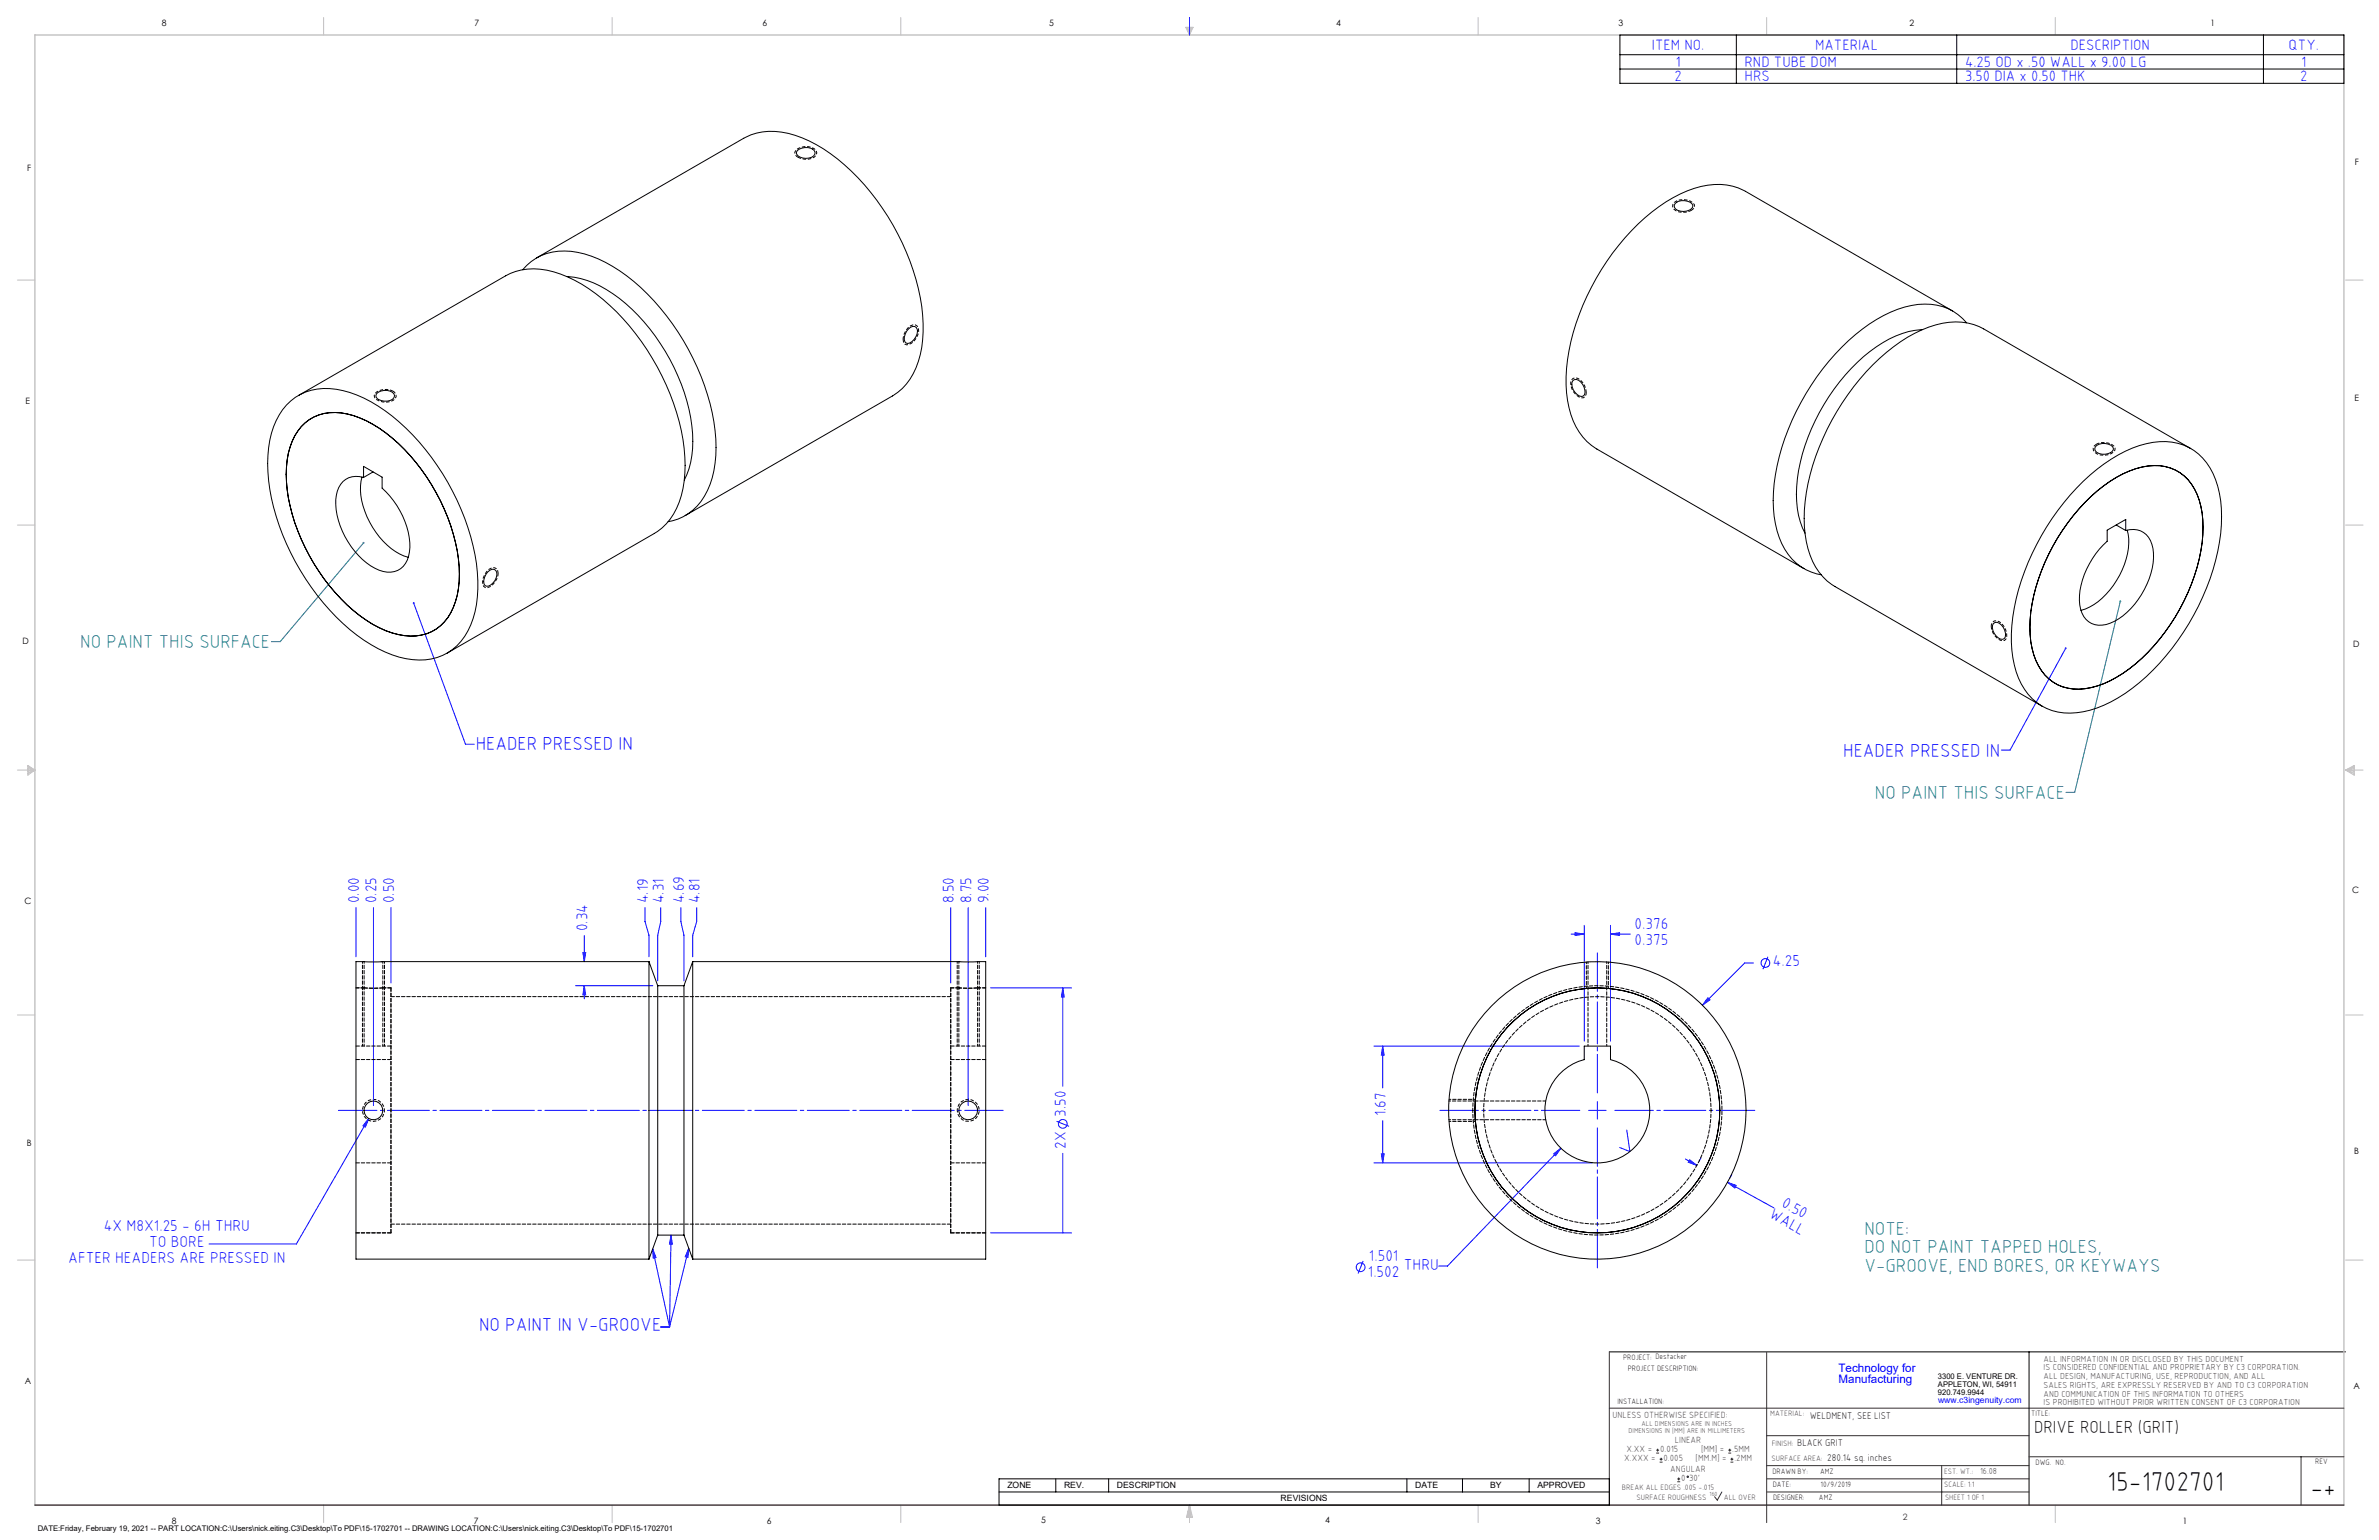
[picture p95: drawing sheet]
<svg xmlns="http://www.w3.org/2000/svg" width="864mm" height="559mm" viewBox="0 0 864 559" stroke-linecap="round" stroke-linejoin="round" font-family="sans-serif">
<defs><g id="words">
<g font-size="9.9">
<text x="764.9" y="541.1">15-1702701</text>
<text x="838.7" y="543.2">-+</text>
</g>
<g font-size="6.8" fill="#008080">
<text x="29.1" y="235.1">NO PAINT THIS SURFACE</text>
<text x="680.6" y="289.8">NO PAINT THIS SURFACE</text>
<text x="676.8" y="448">NOTE:</text>
<text x="676.8" y="454.8">DO NOT PAINT TAPPED HOLES,</text>
<text x="676.8" y="461.6">V-GROOVE, END BORES, OR KEYWAYS</text>
</g>
<g font-size="6.8" fill="#00f">
<text x="172.7" y="272.3">HEADER PRESSED IN</text>
<text x="669.1" y="274.5">HEADER PRESSED IN</text>
<text x="173.9" y="483">NO PAINT IN V-GROOVE</text>
</g>
<text font-size="6.3" x="738.4" y="519.9">DRIVE ROLLER (GRIT)</text>
<g font-size="5.7" fill="#00f">
<text x="130.4" y="327.8" transform="rotate(-90 130.4 327.8)">0.00</text>
<text x="136.7" y="327.8" transform="rotate(-90 136.7 327.8)">0.25</text>
<text x="143.1" y="327.8" transform="rotate(-90 143.1 327.8)">0.50</text>
<text x="235.3" y="327.8" transform="rotate(-90 235.3 327.8)">4.19</text>
<text x="241" y="327.8" transform="rotate(-90 241 327.8)">4.31</text>
<text x="248.3" y="327.8" transform="rotate(-90 248.3 327.8)">4.69</text>
<text x="254" y="327.8" transform="rotate(-90 254 327.8)">4.81</text>
<text x="346.3" y="327.8" transform="rotate(-90 346.3 327.8)">8.50</text>
<text x="352.6" y="327.8" transform="rotate(-90 352.6 327.8)">8.75</text>
<text x="359" y="327.8" transform="rotate(-90 359 327.8)">9.00</text>
<text x="213.2" y="337.9" transform="rotate(-90 213.2 337.9)">0.34</text>
<text x="593.4" y="337.2">0.376</text>
<text x="593.4" y="342.9">0.375</text>
<text x="643.5" y="350.5">4.25</text>
<text x="387" y="405.2" transform="rotate(-90 387 405.2)">3.50</text>
<text x="503.1" y="405" transform="rotate(-90 503.1 405)">1.67</text>
<text x="387" y="416.9" transform="rotate(-90 387 416.9)">2X</text>
<text x="646.5" y="437.7" transform="rotate(29 646.5 437.7)">0.50</text>
<text x="642" y="441.8" transform="rotate(29 642 441.8)">WALL</text>
<text x="37.7" y="446.8">4X M8X1.25 - 6H THRU</text>
<text x="54.1" y="452.5">TO BORE</text>
<text x="24.8" y="458.2">AFTER HEADERS ARE PRESSED IN</text>
<text x="497" y="457.7">1.501</text>
<text x="509.6" y="460.9">THRU</text>
<text x="496.6" y="463.4">1.502</text>
</g>
<g font-size="5.4" fill="#00f">
<text x="599.7" y="18.1">ITEM NO.</text>
<text x="658.9" y="18.1">MATERIAL</text>
<text x="751.6" y="18.1">DESCRIPTION</text>
<text x="830.8" y="18.1">QTY.</text>
<text x="607.9" y="29.4">2</text>
<text x="608.2" y="24.3">1</text>
<text x="633.3" y="24.3">RND TUBE DOM</text>
<text x="633.3" y="29.4">HRS</text>
<text x="713.3" y="24.3">4.25 OD x .50 WALL x 9.00 LG</text>
<text x="713.3" y="29.4">3.50 DIA x 0.50 THK</text>
<text x="835" y="29.4">2</text>
<text x="835.3" y="24.3">1</text>
</g>
<g font-size="4.2" fill="#00f">
<text x="667.4" y="497.7">Technology for</text>
<text x="667.4" y="502">Manufacturing</text>
</g>
<g font-size="3.5">
<text x="657" y="514.9">WELDMENT, SEE LIST</text>
<text x="652.4" y="524.7">BLACK GRIT</text>
<text x="663.3" y="530.1">280.14 sq. inches</text>
</g>
<g font-size="3.3" fill="#382c30">
<text x="585.4" y="514.4">UNLESS OTHERWISE SPECIFIED:</text>
<text x="590.4" y="526.8">X.XX =</text>
<text x="602.6" y="526.8">0.015</text>
<text x="608" y="523.6">LINEAR</text>
<text x="617.5" y="526.8">[MM] =</text>
<text x="628.8" y="526.8">.5MM</text>
<text x="589.6" y="530.1">X.XXX =</text>
<text x="603.9" y="530.1">0.005</text>
<text x="606.3" y="534">ANGULAR</text>
<text x="615.5" y="530.1">[MM.M] =</text>
<text x="629.6" y="530.1">.2MM</text>
<text x="610.3" y="537.3">0</text>
<text x="613.2" y="537.3">30'</text>
</g>
<g font-size="3.2">
<text x="58.8" y="9.6">8</text>
<text x="172.3" y="9.5">7</text>
<text x="276.8" y="9.5">6</text>
<text x="380.9" y="9.6">5</text>
<text x="485" y="9.5">4</text>
<text x="587.5" y="9.5">3</text>
<text x="693.1" y="9.5">2</text>
<text x="802.4" y="9.5">1</text>
<text x="854.9" y="59.8">F</text>
<text x="9.9" y="62">F</text>
<text x="9.3" y="146.5">E</text>
<text x="854.7" y="145.5">E</text>
<text x="8.2" y="233.6">D</text>
<text x="854.3" y="234.9">D</text>
<text x="8.9" y="328.1">C</text>
<text x="853.9" y="324.1">C</text>
<text x="9.7" y="415.8">B</text>
<text x="854.6" y="418.6">B</text>
<text x="9" y="502">A</text>
<text x="854.3" y="503.9">A</text>
<text x="62.3" y="552.9">8</text>
<text x="172" y="552.9">7</text>
<text x="278.3" y="552.9">6</text>
<text x="377.9" y="552.8">5</text>
<text x="481" y="552.8">4</text>
<text x="579.3" y="552.8">3</text>
<text x="792.4" y="552.8">1</text>
</g>
<g font-size="3.2" fill="#382c30">
<text x="741.9" y="494.1">ALL INFORMATION IN OR DISCLOSED BY THIS DOCUMENT</text>
<text x="741.9" y="497.3">IS CONSIDERED CONFIDENTIAL AND PROPRIETARY BY C3 CORPORATION.</text>
<text x="741.9" y="500.4">ALL DESIGN, MANUFACTURING, USE, REPRODUCTION, AND ALL</text>
<text x="741.9" y="503.6">SALES RIGHTS, ARE EXPRESSLY RESERVED BY AND TO C3 CORPORATION</text>
<text x="741.9" y="506.8">AND COMMUNICATION OF THIS INFORMATION TO OTHERS</text>
<text x="741.9" y="510">IS PROHIBITED WITHOUT PRIOR WRITTEN CONSENT OF C3 CORPORATION</text>
<text x="718.8" y="534.7">16.08</text>
<text x="690.7" y="551.6">2</text>
</g>
<text font-size="3.1" fill="#00f" x="703.5" y="509.2">www.c3ingenuity.com</text>
<g font-size="3.1">
<text x="365.7" y="540">ZONE</text>
<text x="386.3" y="540">REV.</text>
<text x="405.5" y="540">DESCRIPTION</text>
<text x="464.9" y="544.8">REVISIONS</text>
<text x="513.7" y="540">DATE</text>
<text x="540.9" y="540">BY</text>
<text x="558.1" y="540">APPROVED</text>
</g>
<g font-size="2.8">
<text x="589.2" y="493.3">PROJECT: Destacker</text>
<text x="590.9" y="497.3">PROJECT DESCRIPTION:</text>
<text x="703.5" y="500.5">3300 E. VENTURE DR.</text>
<text x="703.5" y="503.3">APPLETON, WI, 54911</text>
<text x="587.1" y="509.6">INSTALLATION:</text>
<text x="703.5" y="506.2">920.749.9944</text>
<text x="737.3" y="513.8">TITLE:</text>
<text x="738.9" y="531.5">DWG. NO.</text>
<text x="840.5" y="531.3">REV</text>
<text x="643.4" y="534.9">DRAWN BY:</text>
<text x="643.5" y="539.7">DATE:</text>
<text x="660.7" y="534.7">AMZ</text>
<text x="660.9" y="539.6">10/9/2019</text>
<text x="643.6" y="544.4">DESIGNER:</text>
<text x="660.3" y="544.3">AMZ</text>
<text x="13.7" y="555.5">DATE:Friday, February 19, 2021 -- PART LOCATION:C:\Users\nick.eiting.C3\Desktop\To PDF\15-1702701 -- DRAWING LOCATION:C:\Users\nick.eiting.C3\Desktop\To PDF\15-1702701</text>
</g>
<g font-size="2.8" fill="#382c30">
<text x="642.6" y="513.8">MATERIAL:</text>
<text x="643.2" y="524.8">FINISH:</text>
<text x="643.1" y="530.1">SURFACE AREA:</text>
<text x="705.7" y="534.7">EST. WT.:</text>
<text x="705.7" y="539.7">SCALE: 1:1</text>
<text x="588.8" y="540.5">BREAK ALL EDGES .005 -.015</text>
<text x="594" y="544.2">SURFACE ROUGHNESS</text>
<text x="625.8" y="544.2">ALL OVER</text>
<text x="706.1" y="544.4">SHEET 1 OF 1</text>
</g>
<g font-size="2.5" fill="#382c30">
<text x="591.2" y="520.1">DIMENSIONS IN [MM] ARE IN MILLIMETERS</text>
<text x="595.9" y="517.3">ALL DIMENSIONS ARE IN INCHES</text>
</g>
<text font-size="2.2" fill="#382c30" x="620.6" y="542.9">160</text>
</g></defs>
<g fill="none" stroke="#000" stroke-width=".36">
<path d="M588 12.7h262.9v17.5h-262.9zM588 19.9h262.9M630.3 12.7v17.5M710.3 12.7v17.5M821.7 12.7v17.5M588 25h262.9M584.2 490.5h267.3M736.6 490.5v55.6M362.7 536.6h221.5v9.5h-221.5zM383.3 536.6v4.8M402.4 536.6v4.8M510.7 536.6v4.8"/>
<path d="M530.9 536.6v4.8M555.1 536.6v4.8M362.7 541.4h221.5"/>
</g>
<g fill="none" stroke="#c0c0c0" stroke-width=".36">
<path d="M117.5 6.4v6.3M222.2 6.4v6.3M327 6.4v6.3M430.4 9.9h2.7l-1.3 2.8zM430.9 9.9l.9 2.8M431.2 9.9l.6 2.8M432.1 9.9l-.3 2.8M432.6 9.9l-.8 2.8M536.6 6.4v6.3M641.3 6.4v6.3M746.1 6.4v6.3M6.3 101.6h6.4"/>
<path d="M851.5 101.6h6.3M6.3 190.5h6.4M851.5 190.5h6.3M6.3 279.4h6.4M10.1 277.7l2.6 1.7-2.6 1.9zM10.1 278.2l2.6 1.2M10.1 278.8l2.6 .6M12.7 279.4l-2.6 1.2M12.7 279.4l-2.6 .5M851.5 279.4h6.3M851.5 279.4l3.1 .5M851.5 279.4l3.1 1.2"/>
<path d="M851.5 279.4l3.1-1.7v3.6zM854.6 278.8l-3.1 .6M854.6 278.2l-3.1 1.2M6.3 368.3h6.4M851.5 368.3h6.3M6.3 457.2h6.4M851.5 457.2h6.3M117.5 546.1v6.4M222.2 546.1v6.4M327 546.1v6.4M431.8 546.1v6.4M431.8 546.1l1.1 4.5h-2.2z"/>
<path d="M431.8 546.1l.6 4.5M431.8 546.1l-.9 4.5M431.8 546.1l-.4 4.5M431.8 546.1l.3 4.5M536.6 546.1v6.4M746.1 546.1v6.4"/>
</g>
<path d="M12.7 546.1v-533.4h838.2v533.4" fill="none" stroke="#c0c0c0" stroke-width=".5"/>
<g fill="none" stroke="#00f" stroke-width=".36">
<path d="M431.8 6.4v6.3M150.2 218.9l18.8 51.2h3.2M749.9 235.2l-20.2 37h-3.2M129.2 329.4v17.8M135.6 329.4v71.7M141.9 329.4v27.3M212.1 339.5v9.4M234.1 329.4v5l1.5 5v7.8M239.9 329.4v5l-1.1 5v16.5M247.2 329.4v5l1.1 5v16.5M252.9 329.4v5l-1.4 5v7.8M345.1 329.4v27.3"/>
<path d="M351.5 329.4v71.7M357.8 329.4v17.8M570.3 338.9h4.8M571.8 338.5l3.3 .4-3.3 .5zM575.1 335.8v42M584.6 338.9l3.3-.4v.9zM584.6 335.8v42M584.6 338.9h7.2M208.9 357.7h28.1M211.6 345.7h1l-.5 3.2zM212.1 357.7l.5 3.3h-1zM212.1 357.7v4.7"/>
<path d="M359.6 358.5h29.4M385.8 358.5l.5 3.3h-1zM385.8 358.5v35.6M636.5 349.4h-3.2l-15.3 15.4M641.8 347.2l-1.8 4.5M498.8 379.6h74.5M501.9 379.6v15.2M501.9 379.6l.6 3.3h-1.1zM620 362.1l.7 .7-2.7 2zM579.9 399.7v6.4M133.8 405.9l-1.2 3.1-.8-.5zM133.8 405.9l-26.2 45.5h-31.7"/>
<path d="M383.5 406.9l4.6 1.8M385.8 418.5v28.9M501.4 418.7h1.1l-.6 3.3zM501.9 406.6v15.4M564 418.7l2.6-2.1-1.9 2.8zM566.6 416.6l-41.1 42.8h-3.2M576.7 402.9h6.3M590.5 410l1.2 7.9-3.7-1.5M498.8 422h79.3M611.8 420.6l4.2 2.3M613.3 420.8l2.7 2.1-3.2-1.2zM617.5 420.1l-.7 1.2"/>
<path d="M627.1 429l3.1 1.1-.5 1zM627.1 429l16.8 9.3M628.6 426.2l-.7 1.3M236.9 453.2l1.2 3.1-1 .2zM236.9 453.2l6.2 28.3M243.6 448.2l.5 3.3-1.1-.1zM243.6 448.2l-.5 33.3M250 453l-.3 3.3-1-.3zM250 453l-6.9 28.5M359.6 447.4h29.4M494.8 457.6l-1.8 4.5M239.9 481.5h3.2"/>
<circle cx="640.9" cy="349.4" r="1.59"/>
<circle cx="385.8" cy="407.8" r="1.59"/>
<circle cx="493.9" cy="459.8" r="1.59"/>
</g>
<path d="M584.2 490.5v55.6M641.3 490.7v61.8M584.2 511h266.7M641.3 520.9h95.3M641.3 531.8h95.3M641.3 536.6h95.3M704.8 531.8v14.3M736.6 528.6h114.3M835.3 528.6v17.5M625.1 541.4l-1.7 2.9-1-1.2M641.3 541.4h95.3" fill="none" stroke="#382c30" stroke-width=".36"/>
<path d="M12.7 546.1h838.2" fill="none" stroke="#382c30" stroke-width=".5"/>
<path d="M289.7 57.1a5.4 5.4 0 0 0 6.6-.8 2.03 2.03 0 0 0-1.7-2.8 5 5 0 0 0-6.1 1.8l.1 .7 1.1 1.1M614 76.3l.8-.6 .3-.7a2.65 2.65 0 0 0-2.6-2.4 4.8 4.8 0 0 0-5.2 1.6 2.27 2.27 0 0 0 2.1 2.7 6.5 6.5 0 0 0 4.6-.6M327.8 123.2l.2 .9 .4 .7a2.65 2.65 0 0 0 3.4-1.1 4.8 4.8 0 0 0 1.2-5.3 2.27 2.27 0 0 0-3.4 .6 6.5 6.5 0 0 0-1.8 4.2M142.7 141.9a5.7 5.7 0 0 0-6.6 1l-.3 .7a3.2 3.2 0 0 0 3.2 2.2 4.3 4.3 0 0 0 4.8-1.9l-.1-.8-1-1.2M575.8 142.4a5.4 5.4 0 0 0-4-5.3 2.03 2.03 0 0 0-1.6 2.8 5 5 0 0 0 4.6 4.4l.6-.4 .4-1.5M761 161.2a1.86 1.86 0 0 0-1.2 1.9 1.86 1.86 0 0 0 1.5 1.6 5.4 5.4 0 0 0 6.4-1.3 2.24 2.24 0 0 0-2.2-2.6 6.1 6.1 0 0 0-4.5 .4M180.8 208a1.86 1.86 0 0 0-1-1.9 1.86 1.86 0 0 0-2.2 .4 5.4 5.4 0 0 0-2 6.3 2.24 2.24 0 0 0 3.3-.7 6.1 6.1 0 0 0 1.9-4.1M722.8 227.3a5.7 5.7 0 0 0 4.2 5.2l.7-.1a3.2 3.2 0 0 0 .4-3.9 4.3 4.3 0 0 0-4.2-3.2l-.6 .5-.5 1.5" fill="none" stroke="#000" stroke-width=".36" stroke-dasharray="1.3 .6" stroke-dashoffset=".1" stroke-linecap="butt"/>
<path d="M139.6 402.9a4 4 0 0 0-5.8-3.6 4 4 0 0 0-.7 6.7 4 4 0 0 0 6.4-2.2l.1-.9M347.5 402.9a4 4 0 0 0 5.7 3.6 4 4 0 0 0 .8-6.7 4 4 0 0 0-6.4 2.2l-.1 .9" fill="none" stroke="#000" stroke-width=".36" stroke-dasharray="1.3 .6" stroke-dashoffset=".5" stroke-linecap="butt"/>
<path d="M131.6 358.5v21.1M131.6 348.9v9.6M139.6 358.5v-9.6M347.5 358.5v21.1M347.5 348.9v9.6M355.5 358.5v-9.6M575.9 349.1v9.5M583.9 358.6v-9.5M139.6 379.6v-21.1M355.5 379.6v-21.1M535.6 398.9h-9.6M526 406.9h9.6" fill="none" stroke="#000" stroke-width=".36" stroke-dasharray="1.3 .6" stroke-dashoffset=".6"/>
<path d="M132 358.5h.1M355 358.5h.1M579.9 358.5h.2M535.4 402.9v-.2" fill="none" stroke="#000" stroke-width=".36" stroke-dasharray="1.3 .6"/>
<path d="M132 197l-30.3 35.8h-3.2M769.7 218.2l-16.6 69.3h-3.1" fill="none" stroke="#008080" stroke-width=".36"/>
<path d="M579.9 396.6v-50.8M364.2 402.9h-241.3M573.5 402.9h-50.8M579.9 409.3v50.8M586.2 402.9h50.8" fill="none" stroke="#00f" stroke-width=".36" stroke-dasharray="15.2 1.3 1.3 1.3" stroke-dashoffset="1.3"/>
<path d="M769.4 217.9a.35 .35 0 0 0 .1 .6 .35 .35 0 0 0 .5-.1 .35 .35 0 0 0-.2-.5l-.1 .3 .1-.3zM131.7 196.8a.34 .34 0 0 0 .1 .5 .34 .34 0 0 0 .4-.1 .34 .34 0 0 0 0-.5l-.2 .3 .2-.3z" fill="#008080"/>
<g fill="#00f">
<path d="M385.8 358.5l.5 3.3h-1z"/>
<path d="M243.6 448.2l.5 3.3-1.1-.1zM250 453l-.3 3.3-1-.3zM236.9 453.2l1.2 3.1-1 .2zM749.7 234.9a.34 .34 0 0 0-.1 .5 .34 .34 0 0 0 .5 0 .34 .34 0 0 0-.1-.5l-.1 .3 .1-.3zM149.9 218.6a.33 .33 0 0 0 .1 .6 .33 .33 0 0 0 .5-.3 .33 .33 0 0 0-.4-.4l.1 .4z"/>
<path d="M501.4 418.7h1.1l-.6 3.3zM501.9 379.6l.6 3.3h-1.1z"/>
<path d="M584.6 338.9l3.3-.4v.9zM571.8 338.5l3.3 .4-3.3 .5z"/>
<path d="M133.8 405.9l-2 2.6 .8 .5zM620 362.1l-2 2.7 2.7-2zM564 418.7l.7 .7 1.9-2.8z"/>
<path d="M212.1 357.7l.5 3.3h-1zM211.6 345.7h1l-.5 3.2z"/>
<path d="M613.3 420.8l2.7 2.1-3.2-1.2zM627.1 429l3.1 1.1-.5 1z"/>
</g>
<g fill="none" stroke="#000" stroke-width=".36">
<path d="M289.4 54.6a4.3 4.3 0 0 1 6.5 .6 2.22 2.22 0 0 1-2.3 2.2 3.4 3.4 0 0 1-4.5-2.1zM608.1 73.9a4.4 4.4 0 0 1 6.4 .6 2.2 2.2 0 0 1-2.2 2.1 3.2 3.2 0 0 1-4.5-2.1zM189.8 97.9a19.8 19.8 0 0 1 19.9-6.3 51.7 51.7 0 0 1 25.3 15.1 87.1 87.1 0 0 1 24.9 52.6 35.3 35.3 0 0 1-5.4 22.6 18.6 18.6 0 0 1-12 7.4M194.8 93.6l75.2-43.4a23.8 23.8 0 0 1 21.2-.2 65.6 65.6 0 0 1 27 22.6 83.2 83.2 0 0 1 16.9 44.9 33.1 33.1 0 0 1-6.1 21.9 19.4 19.4 0 0 1-5 4.3l-75.3 43.4M205.8 100.3a33.4 33.4 0 0 1 19 8 72.5 72.5 0 0 1 26.6 49 31 31 0 0 1-3 16.9M329.8 119.3a1.74 1.74 0 0 1 1.7-.9 1.74 1.74 0 0 1 1.5 1.2 4.8 4.8 0 0 1-3.5 5 1.66 1.66 0 0 1-1.2-2.3l.8-2.1zM697.9 119.6a35.7 35.7 0 0 0-21.4 9.8 73 73 0 0 0-24.3 47.2 30.6 30.6 0 0 0 3 16.9M708.8 112.9l-75.2-43.5a23.8 23.8 0 0 0-21.2-.1 68.9 68.9 0 0 0-29.1 25.5 80 80 0 0 0-14.8 44.9 29.8 29.8 0 0 0 7.6 20.5l3.3 2.6 75.5 43.5M713.9 117.1a19.8 19.8 0 0 0-20-6.3 51.3 51.3 0 0 0-25.3 15.1 86.6 86.6 0 0 0-24.8 52.7 35.4 35.4 0 0 0 5.3 22.6 18.7 18.7 0 0 0 12 7.4M570.9 138.1a1.93 1.93 0 0 1 2.9 .5 4.9 4.9 0 0 1 1.4 4.7l-.5 .4a4 4 0 0 1-4.1-4.3zM104 147a20.3 20.3 0 0 1 20.5-5.3 54.1 54.1 0 0 1 25.3 16.1 86.9 86.9 0 0 1 23.5 49.9 36.8 36.8 0 0 1-4.6 23.2 19.6 19.6 0 0 1-21.3 8.1 51.7 51.7 0 0 1-25.3-15.1 88 88 0 0 1-24.6-49.6 39.2 39.2 0 0 1 3.9-23.7zM108.3 143.5l75.3-43.4a23.1 23.1 0 0 1 19.9-.7 66.2 66.2 0 0 1 29.4 24.6 81.9 81.9 0 0 1 15.8 44.8 31.3 31.3 0 0 1-6.8 21.3l-1.6 1.5-2.8 2-75.2 43.4"/>
<path d="M109.4 154.8a17.3 17.3 0 0 1 18.9-4 51.9 51.9 0 0 1 24.7 19.7 68.1 68.1 0 0 1 13.8 37.9 25.8 25.8 0 0 1-5.5 17.3 17.3 17.3 0 0 1-19 4 50.5 50.5 0 0 1-22.7-17.1 69 69 0 0 1-15.7-40.5 25.8 25.8 0 0 1 5.5-17.3zM136.7 142.8a4.7 4.7 0 0 1 6.3 .1 1.7 1.7 0 0 1-1.4 2.4 4.5 4.5 0 0 1-5.1-1.3zM124.5 174.7a7.4 7.4 0 0 1 7.5-1.5v-4l6.7 3.9v4a29.9 29.9 0 0 1 10.1 21.5 8.4 8.4 0 0 1-5.6 8.8 13.4 13.4 0 0 1-11.6-4.4 29.7 29.7 0 0 1-9.7-21.6 10.3 10.3 0 0 1 2.6-6.7zM131.4 173.1a24.5 24.5 0 0 0 5.1 20 21.9 21.9 0 0 0 11.7 9.1M135.4 171.2l-3.4 2M756.2 174.6a49.2 49.2 0 0 1 25.3-14.1 19.7 19.7 0 0 1 22.8 13.6 50.3 50.3 0 0 1 0 29.2 87.5 87.5 0 0 1-32.8 48.3 36.1 36.1 0 0 1-22.3 7.1 19.8 19.8 0 0 1-17.3-15 52.8 52.8 0 0 1 .8-29.7 90.8 90.8 0 0 1 23.5-39.4zM761.2 161.6a4.5 4.5 0 0 1 6 1.1 3.2 3.2 0 0 1-4.1 2.1 2.21 2.21 0 0 1-2.5-2.6zM795.3 162.8l-75.2-43.5a23.1 23.1 0 0 0-20-.6 63.6 63.6 0 0 0-27.2 21.6 85.2 85.2 0 0 0-17.9 44.8 35.2 35.2 0 0 0 5.4 22.5 17.7 17.7 0 0 0 5.7 5.2l75.2 43.5M756.8 182.4a41.1 41.1 0 0 1 23-13.3 16.3 16.3 0 0 1 18.5 12.4 45.8 45.8 0 0 1-1.7 27.4 71.1 71.1 0 0 1-26 35.4 29.1 29.1 0 0 1-18 5.7 16.4 16.4 0 0 1-14.3-12.5 45.7 45.7 0 0 1 1.7-27.4 74 74 0 0 1 16.8-27.7zM764.9 192.4l6.8-3.9v4a7.4 7.4 0 0 1 9.8 6.5 28.1 28.1 0 0 1-9.4 23.2 13.5 13.5 0 0 1-11.7 4.5 8.3 8.3 0 0 1-5.6-8.8 29.9 29.9 0 0 1 10.1-21.5zM768.2 190.5l3.5 2M772.2 192.4a23.9 23.9 0 0 1-3.9 18.2 22.5 22.5 0 0 1-12.9 10.9"/>
<path d="M177.1 207.5a1.91 1.91 0 0 1 2.9-.5 4.3 4.3 0 0 1-3.3 5.7 1.72 1.72 0 0 1-1.1-2.3l.8-2zM723.6 226.3a1.91 1.91 0 0 1 2.9 .5 4 4 0 0 1 1 4.9 2.23 2.23 0 0 1-2.9-.9 4.1 4.1 0 0 1-1-4.5zM235.6 348.9v108M235.6 348.9h-106.4v108h106.4M235.6 348.9l3.2 8.8M238.8 357.7v90.5M238.8 357.7h9.5M248.3 357.7v90.5M251.5 348.9v108M251.5 348.9h106.3v108h-106.3M251.5 348.9l-3.2 8.8M575.1 379.6h9.5v4.9a19 19 0 0 1 10.9 29.3 19 19 0 0 1-31.3 0 19 19 0 0 1 10.9-29.3z"/>
<path d="M238.8 448.2l-3.2 8.7M238.8 448.2h9.5M248.3 448.2l3.2 8.7"/>
<circle cx="135.5" cy="402.9" r="3.4"/>
<circle cx="351.5" cy="402.9" r="3.4"/>
<circle cx="579.9" cy="402.9" r="44.5"/>
<circle cx="579.9" cy="402.9" r="54"/>
</g>
<path d="M138.9 348.9l-.6 .1" fill="none" stroke="#000" stroke-width=".36" stroke-dasharray="1.3 .6" stroke-dashoffset=".3"/>
<g fill="none" stroke="#000" stroke-width=".36" stroke-dasharray="1.3 .6">
<path d="M138.8 358.5h-6.6M141.9 358.5v88.9M345.1 358.5v88.9M348.1 348.9l.4 .1M129.2 379.6h12.7M345.1 379.6h12.7M345.1 361.6h-203.2M129.2 384.5h12.7M345.1 384.5h12.7M129.2 422h12.7M345.1 422h12.7M129.2 447.4h12.7"/>
<path d="M141.9 447.4v-88.9M141.9 444.2h203.2M345.1 447.4v-88.9M345.1 447.4h12.7"/>
</g>
<path d="M348.5 358.5h-.4h6.8" fill="none" stroke="#000" stroke-width=".36" stroke-dasharray="1.3 .6" stroke-dashoffset="-.1"/>
<path d="M132.2 358.5h-3M139 358.5h-6.8M141.9 358.5h-3M141.9 358.5h-2.9M348.1 358.5h-3M357.8 358.5h-2.9" fill="none" stroke="#000" stroke-width=".36" stroke-dasharray="1.3 .6" stroke-dashoffset=".1"/>
<g fill="none" stroke="#000" stroke-width=".36" stroke-dasharray="1.3 .6" stroke-dashoffset=".6">
<path d="M132.2 348.9v9.6M132.2 358.5v21.1M139 358.5v-9.6M348.1 348.9v9.6M348.1 358.5v21.1M354.9 358.5v-9.6M576.5 348.9v9.7M576.5 358.6v21M583.3 358.6v-9.7M139 379.6v-21.1M354.9 379.6v-21.1M583.3 379.6v-21"/>
<path d="M535.5 399.5h-9.6M525.9 406.3h9.6"/>
</g>
<path d="M534.6 402.9a45.2 45.2 0 0 1 66.9-39.7 45.2 45.2 0 0 1 2.9 77.7 45.2 45.2 0 0 1-69.7-34.7l-.1-3.3M621.1 402.9a41.3 41.3 0 0 0-60.9-36.3 41.3 41.3 0 0 0-2.8 70.9 41.3 41.3 0 0 0 63.6-31.4l.1-3.2" fill="none" stroke="#000" stroke-width=".36" stroke-dasharray="1.3 .6" stroke-dashoffset=".5"/>
<path d="M561.1 399.5h-25.6M535.5 406.3h25.6" fill="none" stroke="#000" stroke-width=".36" stroke-dasharray="1.3 .6" stroke-dashoffset=".2"/>
<g fill="none" stroke="#382c30" stroke-width=".36">
<path d="M601.2 527.3h1.1M601.2 526.2h1.1M601.7 525.7v1M602.5 530.5h1M602.5 529.5h1M603 529v1M608.9 537.7h1M608.9 536.6h1M609.4 536.1v1.1M627.4 527.3h1M627.4 526.2h1M627.9 525.7v1"/>
<path d="M628.2 530.5h1M628.2 529.5h1M628.7 529v1"/>
<circle cx="612.7" cy="535.9" r=".27"/>
</g>
<use href="#words"/>
</svg>
